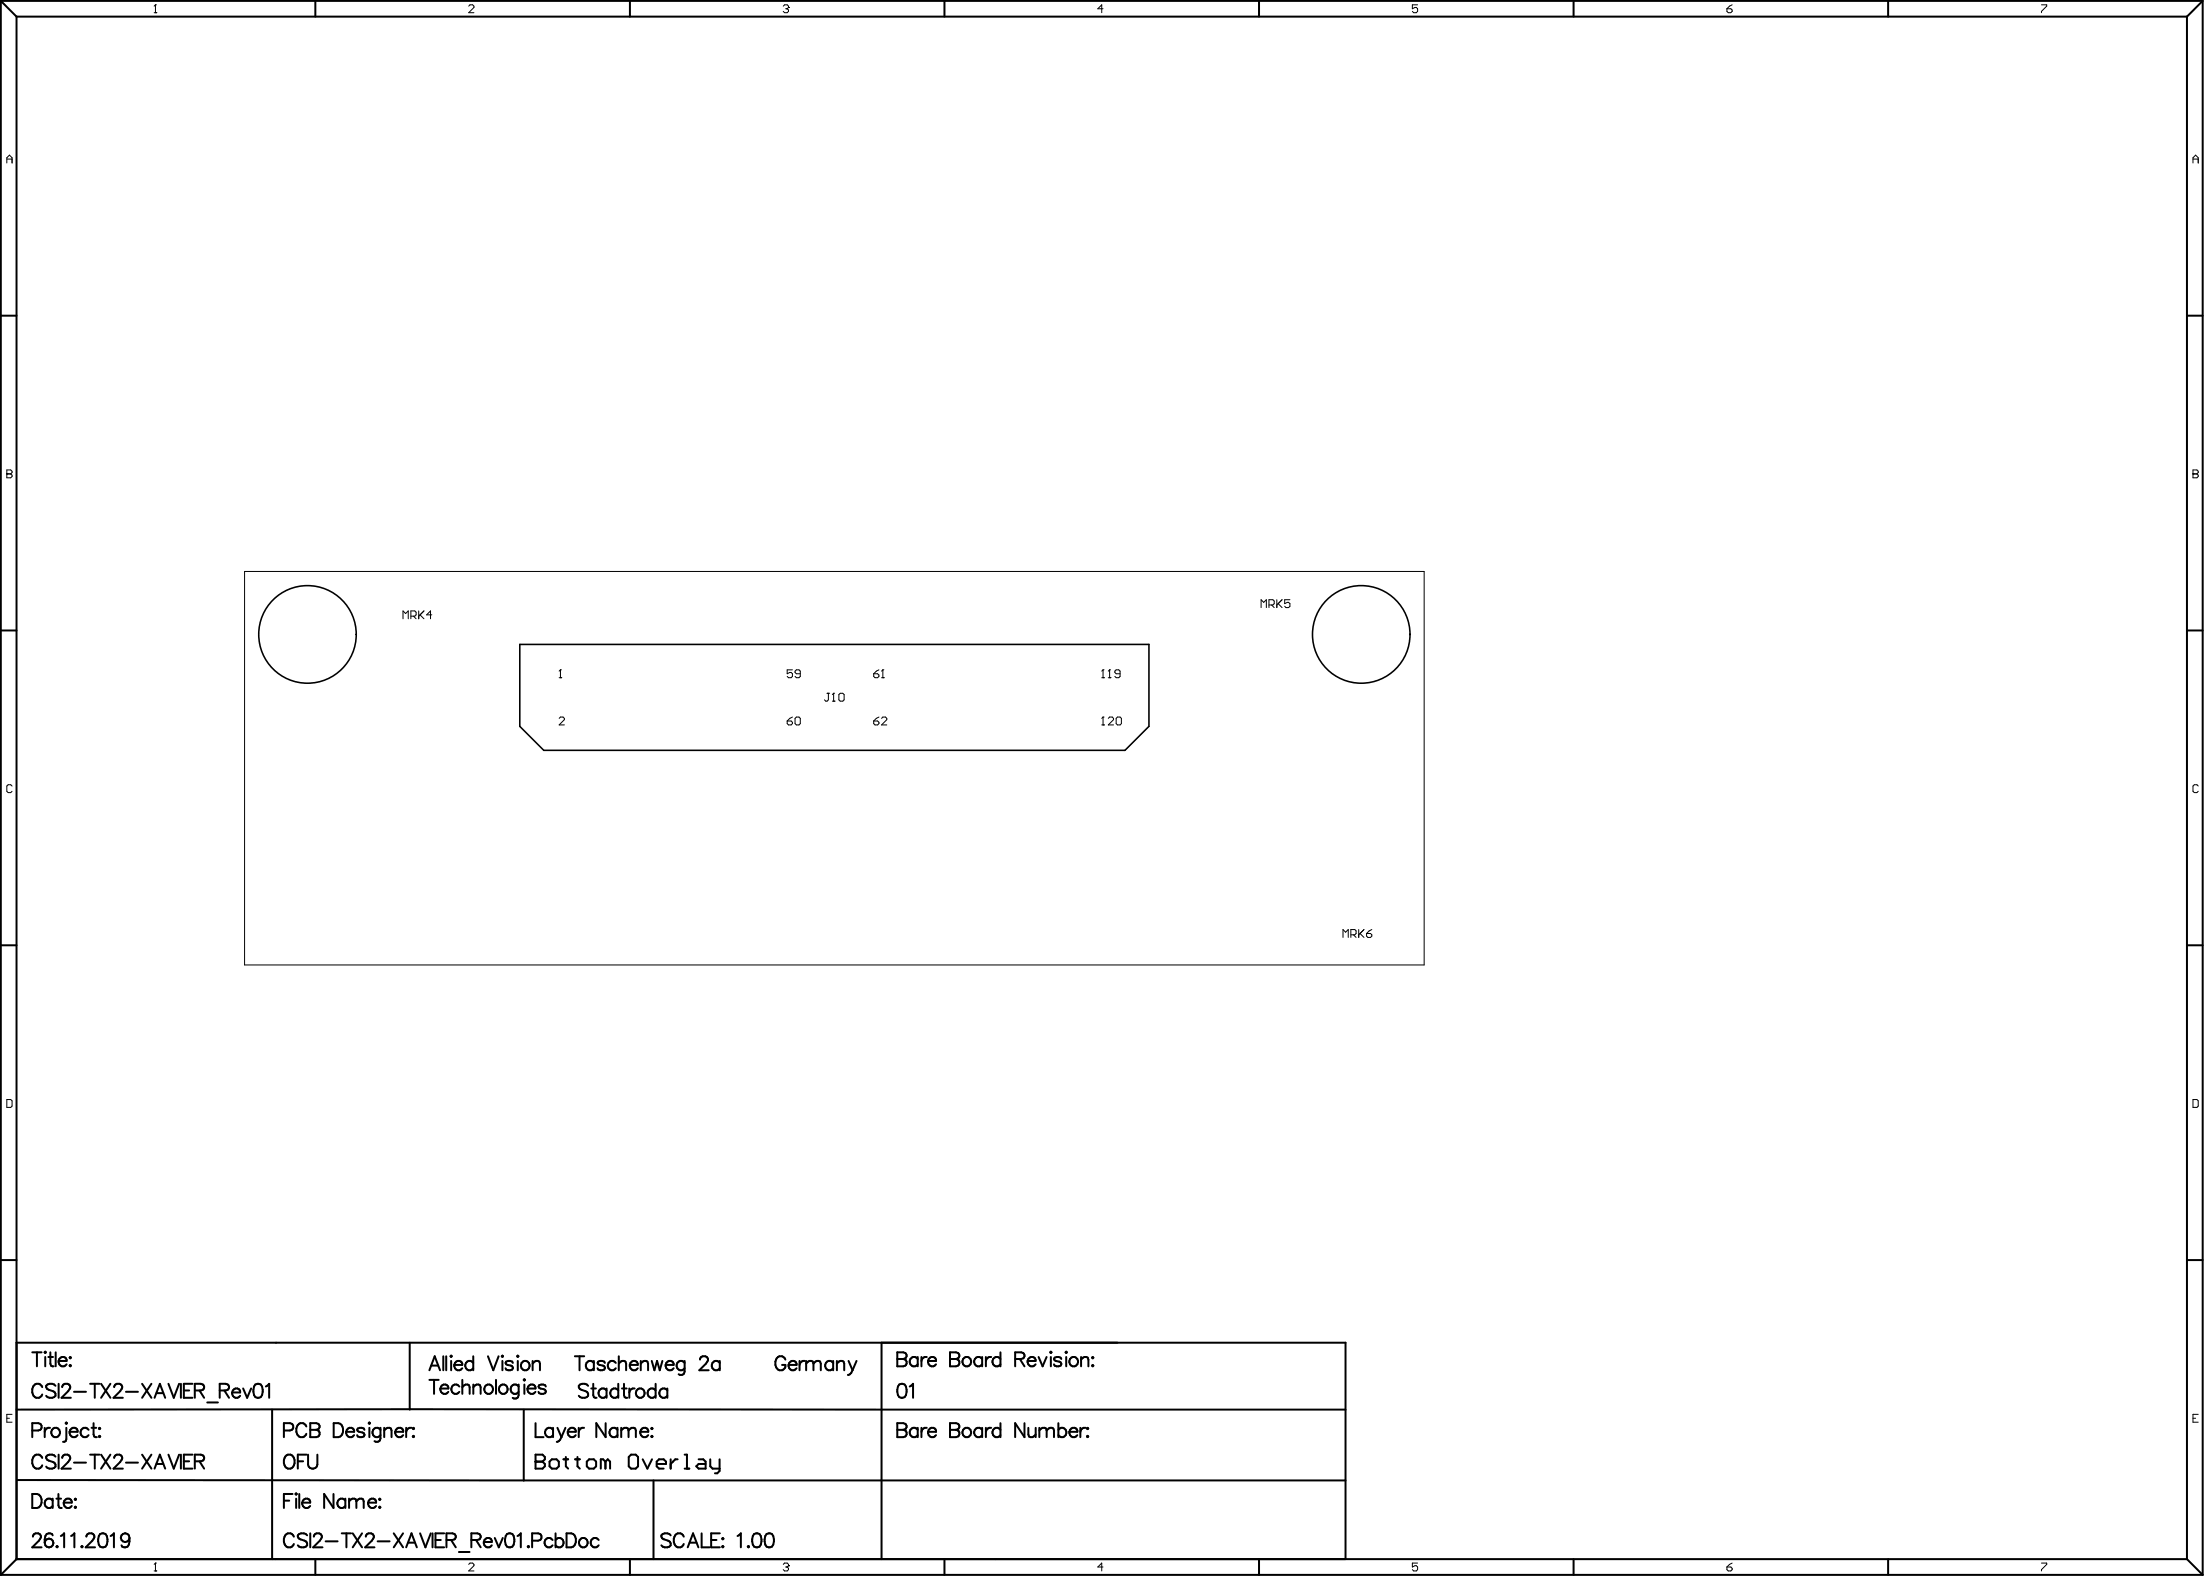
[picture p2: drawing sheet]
<svg xmlns="http://www.w3.org/2000/svg" width="467mm" height="334mm" viewBox="0 0 467 334" stroke-linecap="round" stroke-linejoin="round" font-family="sans-serif">
<g fill="none" stroke="#000" stroke-width=".42">
<path d="M.2 .2v333.1M.2 .2l3.3 3.3M.2 .2h466M3.5 3.5v326.4M3.5 3.5h459.4M66.8 .2v3.3M133.3 .2v3.3M199.9 .2v3.3M266.5 .2v3.3M333.1 .2v3.3M399.7 .2v3.3M462.9 3.5v326.4"/>
<path d="M466.2 .2l-3.3 3.3M466.2 .2v333.1M.2 66.8h3.3M462.9 66.8h3.3M.2 133.4h3.3M462.9 133.4h3.3M.2 200h3.3M462.9 200h3.3M.2 266.7h3.3M462.9 266.7h3.3M3.5 284.1h281.3v45.8M3.5 298.3h281.3"/>
<path d="M6.8 286.2h2M7.8 286.2v2.9M8.9 293.6a1.09 1.09 0 0 0-1.2-.8 1.09 1.09 0 0 0-.9 1.2 1.3 1.3 0 0 0 .3 1.4 1.3 1.3 0 0 0 1.4 .3l.4-.6M9.4 286.2l.2-.2 .1 .2-.1 .1zM9.6 287.2v1.9M10.2 287.2h1M10.7 286.2v2.4l.1 .4 .6 .1M11.7 293.3a1.3 1.3 0 0 0-1.9 0 .76 .76 0 0 0 .5 .8l.9 .3a.72 .72 0 0 1 .5 .5 .72 .72 0 0 1-.2 .8 1.36 1.36 0 0 1-1.7-.3M11.8 286.2v2.9M12.4 288a.93 .93 0 0 0 .6 1.1 .93 .93 0 0 0 1.1-.4M12.4 292.8v3M12.8 287.3a.78 .78 0 0 1 .9-.1 .78 .78 0 0 1 .4 .8h-1.7z"/>
<path d="M13.2 293.6l.2-.6 .9-.2a.72 .72 0 0 1 .4 1.2l-1.7 1.8h2M14.9 287.2l.1 .1-.1 .2-.2-.2zM14.9 288.9l.1 .1-.1 .1-.2-.1zM15.7 294.5h2.5M19.1 292.8h1.9M20.1 292.8v3M21.4 292.8l2 3M23.4 292.8l-2 3M24.2 293.6l.3-.6 .8-.2a.72 .72 0 0 1 .4 1.2l-1.7 1.8h2M26.7 294.5h2.5M30.1 292.8l1.9 3M32 292.8l-1.9 3"/>
<path d="M32.7 295.8l1.1-3 1.2 3M33.1 294.8h1.4M35.7 292.8l1.1 3 1.1-3M38.3 292.8v3M38.9 294.3h1.1M40.7 292.8h-1.8v3h1.8M41.2 294.3l1.7-.2a.68 .68 0 0 0 0-1.1l-1.7-.2v3M42.2 294.3l1 1.5M43.9 296.8h2.2M46.5 294.3l1.7-.2a.68 .68 0 0 0 0-1.1l-1.7-.2v3M47.5 294.3l1 1.5M49.1 294.7a.93 .93 0 0 0 .6 1 .93 .93 0 0 0 1.1-.3"/>
<path d="M49.6 294a.78 .78 0 0 1 .8-.1 .78 .78 0 0 1 .4 .8h-1.7zM51.5 293.8l.8 2 .9-2M54.1 293a.96 .96 0 0 1 1.4 .4 2.45 2.45 0 0 1-.3 2.3 .96 .96 0 0 1-1.4-.5 2.45 2.45 0 0 1 .3-2.2zM56.3 293.4l.7-.6v3M57.6 298.3v31.6M86.7 284.1v14.2M90.9 292h2M90.9 290l1.1-3 1.1 3M91.3 289h1.4M91.9 292v3M93.2 293.8a.93 .93 0 0 0 .6 1.1 .93 .93 0 0 0 1.1-.4M93.4 293.4a.82 .82 0 0 1 .9-.4 .82 .82 0 0 1 .6 .8h-1.7z"/>
<path d="M93.8 287v3M94.5 287v3M95.5 288v2M95.5 286.9l.1 .1-.1 .2-.1-.2zM96.2 288.8a.93 .93 0 0 0 .5 1.1 .93 .93 0 0 0 1.1-.3M96.6 288.1a.78 .78 0 0 1 .9 0 .78 .78 0 0 1 .3 .7h-1.6zM97.2 293.4a.94 .94 0 0 0-1.4-.1 .94 .94 0 0 0 0 1.4 .94 .94 0 0 0 1.4-.2M97.9 293.6l.7-.6 .7 .1 .1 .5v1.4M97.9 292v3M100.2 288.4a.94 .94 0 0 0-1.4-.1 .94 .94 0 0 0 0 1.4 .94 .94 0 0 0 1.4-.1M100.2 287v3M100.2 293.6l.7-.6 .7 .1 .1 .5v1.4"/>
<path d="M100.2 293v2M103.3 287l1.1 3 1.1-3M105 292v3M106.3 286.9l.2 .1-.2 .2-.1-.2zM106.3 288v2M108.6 288.4a.89 .89 0 0 0-1.6 0l.4 .4 1 .3 .2 .5a.89 .89 0 0 1-1.6 0M109.6 286.9l.1 .1-.1 .2-.1-.2zM109.6 288v2M109.8 293.4a.94 .94 0 0 0-1.4-.1 .94 .94 0 0 0 0 1.4 .94 .94 0 0 0 1.4-.2M109.8 293v2.3a.78 .78 0 0 1-.5 .6 .78 .78 0 0 1-.8-.1M110.9 298.3v15M111 291.9l.1 .1-.1 .2-.1-.2z"/>
<path d="M111 293v2M111.7 293.8a.93 .93 0 0 0 .5 1.1 .93 .93 0 0 0 1.1-.4M111.8 293.4a.82 .82 0 0 1 .9-.4 .82 .82 0 0 1 .6 .8h-1.6zM112.7 288.6l.7-.6 .7 .1 .2 .5v1.4M112.7 288v2M115.5 293.4a.89 .89 0 0 0-1.5 0l.1 .3 1.3 .4 .1 .4a.89 .89 0 0 1-1.5 0M121.7 287h2M122.7 287v3M124.5 293.3a1.3 1.3 0 0 0-2 0 .75 .75 0 0 0 .6 .8l.8 .3a.72 .72 0 0 1 .6 .5 .72 .72 0 0 1-.3 .8 1.36 1.36 0 0 1-1.7-.3M125.1 293.8h1M125.6 292.8v2.4l.1 .5 .6 .1M125.7 288.4a.94 .94 0 0 0-1.4-.1 .94 .94 0 0 0 0 1.4 .94 .94 0 0 0 1.4-.1"/>
<path d="M125.7 288v2M128 288.4a.89 .89 0 0 0-1.5 0l.4 .4 1 .3 .1 .5a.89 .89 0 0 1-1.5 0M128.4 294.3a.94 .94 0 0 0-1.4-.2 .94 .94 0 0 0 0 1.4 .94 .94 0 0 0 1.4-.1M128.4 293.8v2M130.3 288.4a.94 .94 0 0 0-1.3-.1 .94 .94 0 0 0 0 1.4 .94 .94 0 0 0 1.3-.1M130.9 294.3a.94 .94 0 0 0-1.4-.2 .94 .94 0 0 0 0 1.4 .94 .94 0 0 0 1.4-.1M130.9 292.8v3M131 288.6l.7-.6 .7 .1 .1 .5v1.4M131 287v3M131.7 293.8h.9M132.1 292.8v2.4l.1 .5 .6 .1M133.2 293.8v2"/>
<path d="M133.3 288.8a.93 .93 0 0 0 .6 1.1 .93 .93 0 0 0 1.1-.3M133.7 288.1a.78 .78 0 0 1 .9 0 .78 .78 0 0 1 .4 .7h-1.7zM134.3 293.8a.95 .95 0 0 0-1.1 .9M135.6 288.6l.7-.6 .7 .1 .2 .5v1.4M135.6 288v2M138 288l.5 2 .6-2 .5 2 .6-2M138.8 294.3a.94 .94 0 0 0-1.4-.2 .94 .94 0 0 0 0 1.4 .94 .94 0 0 0 1.4-.1M138.8 292.8v3M140.9 288.8a.93 .93 0 0 0 .6 1.1 .93 .93 0 0 0 1.1-.3M141.3 294.3a.94 .94 0 0 0-1.4-.2 .94 .94 0 0 0 0 1.4 .94 .94 0 0 0 1.4-.1M141.3 293.8v2M141.3 288.1a.78 .78 0 0 1 .9 0 .78 .78 0 0 1 .4 .7h-1.7z"/>
<path d="M144.9 288.4a.94 .94 0 0 0-1.4-.1 .94 .94 0 0 0 0 1.4 .94 .94 0 0 0 1.4-.1M144.9 288v2.3a.78 .78 0 0 1-.4 .6 .78 .78 0 0 1-.9-.1M148.2 287.7l.2-.5 .9-.2a.72 .72 0 0 1 .4 1.1l-1.7 1.9h2M152.4 288.4a.94 .94 0 0 0-1.4-.1 .94 .94 0 0 0 0 1.4 .94 .94 0 0 0 1.4-.1M152.4 288v2M166.2 287.7a1.09 1.09 0 0 0-1.2-.7 1.09 1.09 0 0 0-.9 1.1 1.3 1.3 0 0 0 .3 1.5 1.3 1.3 0 0 0 1.4 .2l.4-.5v-.5h-.7M166.9 288.8a.93 .93 0 0 0 .6 1.1 .93 .93 0 0 0 1.1-.3M167.1 288.4a.82 .82 0 0 1 .9-.4 .82 .82 0 0 1 .6 .8h-1.7zM169.2 288v2M170.4 288a.95 .95 0 0 0-1.2 .8M170.6 288.6l.7-.6 .7 .1 .2 .5M170.6 288v2"/>
<path d="M172.2 288.6l.7-.6 .7 .1 .1 .5v1.4M172.2 288.6v1.4M176.4 288.4a.94 .94 0 0 0-1.4-.1 .94 .94 0 0 0 0 1.4 .94 .94 0 0 0 1.4-.1M176.4 288v2M177.1 288.6l.7-.6 .8 .1 .1 .5v1.4M177.1 288v2M179.6 288l.9 2M180.5 290a1.14 1.14 0 0 1-1 1M181.3 288l-.8 2M186.6 284.1v45.8M189.9 286.2l1.7 .1a.68 .68 0 0 1 0 1.2l-.4 .1a.78 .78 0 0 1 .7 .8 .78 .78 0 0 1-.7 .7h-1.3zM189.9 287.6h1.3"/>
<path d="M190.3 293a.96 .96 0 0 1 1.5 .4 2.45 2.45 0 0 1-.3 2.3 .96 .96 0 0 1-1.4-.5 2.45 2.45 0 0 1 .2-2.2zM192.6 293.4l.7-.6v3M194.3 287.6a.94 .94 0 0 0-1.4-.1 .94 .94 0 0 0 0 1.4 .94 .94 0 0 0 1.4-.2M194.3 287.2v1.9M195 287.2v1.9M196.2 287.2a.95 .95 0 0 0-1.2 .8M196.4 288a.93 .93 0 0 0 .6 1.1 .93 .93 0 0 0 1.1-.4M196.9 287.3a.78 .78 0 0 1 .8-.1 .78 .78 0 0 1 .4 .8h-1.7zM201.1 286.2l1.7 .1a.68 .68 0 0 1 0 1.2l-.4 .1a.78 .78 0 0 1 .7 .8 .78 .78 0 0 1-.7 .7h-1.3zM201.1 287.6h1.3M207.9 287.6a.94 .94 0 0 0-1.4-.1 .94 .94 0 0 0 0 1.4 .94 .94 0 0 0 1.4-.2M207.9 287.2v1.9"/>
<path d="M208.7 287.2v1.9M209.8 287.2a.95 .95 0 0 0-1.1 .8M211.8 287.6a.94 .94 0 0 0-1.4-.1 .94 .94 0 0 0 0 1.4 .94 .94 0 0 0 1.4-.2M211.8 286.2v2.9M214.9 287.6l1.7-.1a.68 .68 0 0 0 0-1.2l-1.7-.1v2.9M215.9 287.6l1 1.5M217.5 288a.93 .93 0 0 0 .6 1.1 .93 .93 0 0 0 1.1-.4M217.9 287.3a.78 .78 0 0 1 .9-.1 .78 .78 0 0 1 .4 .8h-1.7zM219.8 287.2l.9 1.9 .8-1.9M222.3 286.2l.1-.2 .2 .2-.2 .1zM222.4 287.2v1.9M224.6 287.6a.89 .89 0 0 0-1.5 0l.1 .3 1.3 .4 .1 .4a.89 .89 0 0 1-1.5 0"/>
<path d="M225.5 286.2l.2-.2 .1 .2-.1 .1zM225.7 287.2v1.9M228.8 287.7l.7-.5 .7 .1 .2 .4v1.4M228.8 287.2v1.9M231.2 287.3l.1-.1 .1 .1-.1 .2zM231.3 288.9l.1 .1-.1 .1-.1-.1zM3.6 313.2l107.3 .1M6.8 316.2h1a1.58 1.58 0 0 1 1 1.4 1.58 1.58 0 0 1-1 1.5h-1zM6.8 302.7h1.3a.78 .78 0 0 0 .7-.8 .78 .78 0 0 0-.7-.7h-1.3v2.9M8.9 308.5a1.09 1.09 0 0 0-1.2-.7 1.09 1.09 0 0 0-.9 1.2 1.3 1.3 0 0 0 .3 1.4 1.3 1.3 0 0 0 1.4 .3l.4-.6M9.5 302.2v1.9M10.6 302.2a.95 .95 0 0 0-1.1 .8"/>
<path d="M11.2 317.6a.94 .94 0 0 0-1.4-.2 .94 .94 0 0 0 0 1.4 .94 .94 0 0 0 1.4-.1M11.2 317.1v2M11.7 308.3a1.3 1.3 0 0 0-1.9 0 .76 .76 0 0 0 .5 .8l.9 .3a.72 .72 0 0 1 .5 .5 .72 .72 0 0 1-.2 .8 1.36 1.36 0 0 1-1.7-.3M11.9 317.1h1M12.4 316.2v2.4l.1 .4 .6 .1M12.4 307.8v3M13.2 308.5l.2-.5 .9-.2a.72 .72 0 0 1 .4 1.2l-1.7 1.8h2M13.5 318a.93 .93 0 0 0 .5 1 .93 .93 0 0 0 1.2-.3M13.9 317.3a.78 .78 0 0 1 .9-.1 .78 .78 0 0 1 .4 .8h-1.7zM14 302.2v2.4l-.1 .4-.6 .1M14 301l.2 .2-.2 .1-.1-.1zM14.7 303a.93 .93 0 0 0 .6 1.1 .93 .93 0 0 0 1.1-.4"/>
<path d="M14.9 302.6a.82 .82 0 0 1 .9-.5 .82 .82 0 0 1 .6 .9h-1.7zM15.7 309.5h2.5M16 317.1l.1 .2-.1 .1-.2-.1zM16 318.8l.1 .2-.1 .1-.2-.1zM18.7 302.6a.94 .94 0 0 0-1.3-.2 .94 .94 0 0 0 0 1.4 .94 .94 0 0 0 1.3-.1M19.1 307.8h1.9M19.4 302.2h1M19.8 301.2v2.4l.1 .4 .6 .1M20.1 307.8v3M21.1 302.2l.1 .1-.1 .1-.2-.1zM21.1 303.9l.1 .1-.1 .1-.2-.1zM21.4 307.8l2 3"/>
<path d="M23.4 307.8l-2 3M24.2 308.5l.3-.5 .8-.2a.72 .72 0 0 1 .4 1.2l-1.7 1.8h2M26.7 309.5h2.5M30.1 307.8l1.9 3M32 307.8l-1.9 3M32.7 310.8l1.1-3 1.2 3M33.1 309.8h1.4M35.7 307.8l1.1 3 1.1-3M38.3 307.8v3M38.9 309.2h1.1M40.7 307.8h-1.8v3h1.8M41.2 309.2l1.7-.1a.68 .68 0 0 0 0-1.1l-1.7-.2v3"/>
<path d="M42.2 309.2l1 1.6M60.1 302.7h1.3a.78 .78 0 0 0 .7-.8 .78 .78 0 0 0-.7-.7h-1.3v2.9M60.1 317.6h1.1M60.7 308a1.13 1.13 0 0 1 1.6 1 1.3 1.3 0 0 1-.2 1.4 1.3 1.3 0 0 1-1.4 .3 1.8 1.8 0 0 1 0-2.7zM61.9 316.2h-1.8v2.9M62.5 316.2l.2-.2 .1 .2-.1 .1zM62.7 317.1v2M63 309.2h1.2M63.3 316.2v2.9M64 318a.93 .93 0 0 0 .5 1 .93 .93 0 0 0 1.2-.3M64.4 317.3a.78 .78 0 0 1 .9-.1 .78 .78 0 0 1 .4 .8h-1.7zM64.8 301.9a1.09 1.09 0 0 0-1.2-.7 1.09 1.09 0 0 0-.9 1.1 1.3 1.3 0 0 0 .3 1.4 1.3 1.3 0 0 0 1.4 .3l.4-.6"/>
<path d="M64.9 307.8h-1.9v3M65.2 307.8v2.1a1 1 0 0 0 1 .9 1 1 0 0 0 1-.9v-2.1M65.7 301.2l1.7 .1a.68 .68 0 0 1 0 1.1l-.5 .2a.78 .78 0 0 1 .8 .8 .78 .78 0 0 1-.8 .7h-1.2zM65.7 302.6h1.2M70.6 316.2v2.9l-2-2.9v2.9M70.6 301.2h1a1.58 1.58 0 0 1 1 1.5 1.58 1.58 0 0 1-1 1.4h-1zM73.1 317.6a.94 .94 0 0 0-1.4-.2 .94 .94 0 0 0 0 1.4 .94 .94 0 0 0 1.4-.1M73.1 317.1v2M73.3 303a.93 .93 0 0 0 .5 1.1 .93 .93 0 0 0 1.2-.4M73.7 302.3a.78 .78 0 0 1 .9-.1 .78 .78 0 0 1 .4 .8h-1.7zM73.9 317.7l.7-.6 .7 .2 .1 .4M73.9 317.1v2"/>
<path d="M75.4 317.7l.7-.6 .7 .2 .2 .4v1.4M75.4 317.7v1.4M77.1 302.6a.89 .89 0 0 0-1.5 0l.4 .4 1 .3 .1 .4a.89 .89 0 0 1-1.5 0M77.9 318a.93 .93 0 0 0 .6 1 .93 .93 0 0 0 1.1-.3M78.2 301l.1 .2-.1 .1-.2-.1zM78.2 302.2v1.9M78.3 317.3a.78 .78 0 0 1 .9-.1 .78 .78 0 0 1 .4 .8h-1.7zM80.2 317.3l.2-.2 .1 .2-.1 .1zM80.4 318.8l.1 .2-.1 .1-.2-.1zM80.5 302.6a.94 .94 0 0 0-1.4-.2 .94 .94 0 0 0 0 1.4 .94 .94 0 0 0 1.4-.1M80.5 302.2v2.2a.78 .78 0 0 1-.4 .7 .78 .78 0 0 1-.8-.1M81.3 302.7l.7-.5 .7 .1 .2 .4v1.4"/>
<path d="M81.3 302.2v1.9M83.7 303a.93 .93 0 0 0 .5 1.1 .93 .93 0 0 0 1.1-.4M83.8 302.6a.82 .82 0 0 1 .9-.5 .82 .82 0 0 1 .6 .9h-1.6zM86 302.2v1.9M87.1 302.2a.95 .95 0 0 0-1.1 .8M87.5 302.2l.2 .1-.2 .1-.1-.1zM87.5 303.9l.2 .1-.2 .1-.1-.1zM110.9 313.3h173.9M113.4 301.2v2.9h1.6M113.4 307.8h1.4l.5 .5v.5l-.5 .5 .5 .5v.5l-.5 .5h-1.4zM113.4 309.3h1.4M116.8 308.8h1l.5 .5v1l-.5 .5h-1l-.5-.5v-1z"/>
<path d="M117.1 302.6a.94 .94 0 0 0-1.4-.2 .94 .94 0 0 0 0 1.4 .94 .94 0 0 0 1.4-.1M117.1 302.2v1.9M118 302.2l.8 1.9M118.8 304.1a1.13 1.13 0 0 1-.9 1M119.3 308.8h1M119.7 302.2l-.9 1.9M119.8 308.3v2l.5 .5M120.2 303a.93 .93 0 0 0 .5 1.1 .93 .93 0 0 0 1.2-.4M120.6 302.3a.78 .78 0 0 1 .9-.1 .78 .78 0 0 1 .4 .8h-1.7zM121.7 308.8h1M122.2 308.3v2l.5 .5M122.5 302.2v1.9"/>
<path d="M123.6 302.2a.95 .95 0 0 0-1.1 .8M124.7 308.8h1l.5 .5v1l-.5 .5h-1l-.5-.5v-1zM128.1 309.3l-.4-.5h-.5v2M128.1 309.3v1.5M128.1 309.3l.5-.5 .5 .5v1.5M128.2 301.2v2.9l-2-2.9v2.9M130.7 302.6a.94 .94 0 0 0-1.4-.2 .94 .94 0 0 0 0 1.4 .94 .94 0 0 0 1.4-.1M130.7 302.2v1.9M131.5 302.7l.7-.5 .7 .1 .1 .4M131.5 302.2v1.9M133 302.7l.7-.5 .7 .1 .2 .4v1.4M133 302.7v1.4"/>
<path d="M133.6 307.8h1l.5 .5v2l-.5 .5h-1l-.5-.5v-2zM135.5 303a.93 .93 0 0 0 .6 1.1 .93 .93 0 0 0 1.1-.4M135.9 302.3a.78 .78 0 0 1 .9-.1 .78 .78 0 0 1 .4 .8h-1.7zM136 308.8l1 2 1-2M138 302.2l.1 .1-.1 .1-.2-.1zM138 303.9l.1 .1-.1 .1-.2-.1zM138.3 313.3v16.6M139 309.8h2v-.5l-.5-.5h-1l-.5 .5v1l.5 .5h1M142 308.8v2M143.4 308.8h-.5l-.9 1M144.9 310.8h1M144.9 307.8h.5v3"/>
<path d="M147.9 308.8h1l.5 .5v1.5h-1.5l-.5-.5 .5-.5h1.5M150.3 308.8v1.5l.5 .5h1.5M152.3 308.8v2.5l-.5 .5h-.5M189.9 301.2l1.7 .1a.68 .68 0 0 1 0 1.1l-.4 .2a.78 .78 0 0 1 .7 .8 .78 .78 0 0 1-.7 .7h-1.3zM189.9 302.6h1.3M194.3 302.6a.94 .94 0 0 0-1.4-.2 .94 .94 0 0 0 0 1.4 .94 .94 0 0 0 1.4-.1M194.3 302.2v1.9M195 302.2v1.9M196.2 302.2a.95 .95 0 0 0-1.2 .8M196.4 303a.93 .93 0 0 0 .6 1.1 .93 .93 0 0 0 1.1-.4M196.9 302.3a.78 .78 0 0 1 .8-.1 .78 .78 0 0 1 .4 .8h-1.7zM201.1 301.2l1.7 .1a.68 .68 0 0 1 0 1.1l-.4 .2a.78 .78 0 0 1 .7 .8 .78 .78 0 0 1-.7 .7h-1.3z"/>
<path d="M201.1 302.6h1.3M207.9 302.6a.94 .94 0 0 0-1.4-.2 .94 .94 0 0 0 0 1.4 .94 .94 0 0 0 1.4-.1M207.9 302.2v1.9M208.7 302.2v1.9M209.8 302.2a.95 .95 0 0 0-1.1 .8M211.8 302.6a.94 .94 0 0 0-1.4-.2 .94 .94 0 0 0 0 1.4 .94 .94 0 0 0 1.4-.1M211.8 301.2v2.9M216.9 301.2v2.9l-2-2.9v2.9M217.7 302.2v1.4l.1 .4 .7 .1 .7-.5M219.2 302.2v1.9M220 302.7l.7-.5 .7 .1 .1 .4M220 302.2v1.9"/>
<path d="M221.5 302.7l.7-.5 .8 .1 .1 .4v1.4M221.5 302.7v1.4M224 302.6a.94 .94 0 0 1 1.4-.2 .94 .94 0 0 1 0 1.4 .94 .94 0 0 1-1.4-.1M224 301.2v2.9M226.3 303a.93 .93 0 0 0 .6 1.1 .93 .93 0 0 0 1.1-.4M226.8 302.3a.78 .78 0 0 1 .8-.1 .78 .78 0 0 1 .4 .8h-1.7zM228.7 302.2v1.9M229.8 302.2a.95 .95 0 0 0-1.1 .8M230.2 302.2l.1 .1-.1 .1-.1-.1zM230.2 303.9l.1 .1-.1 .1-.1-.1zM.2 333.3h466M3.5 329.9l-3.3 3.4"/>
<path d="M3.5 329.9h459.4M7 325.2l.3-.6 .8-.1a.72 .72 0 0 1 .4 1.1l-1.7 1.8h2M11.2 324.9a.87 .87 0 0 0-1.3-.3l-.3 .5-.1 1.4M12.1 327.2l.1 .1-.1 .1-.2-.1zM12.9 325.1l.7-.6v2.9M15 325.1l.7-.6v2.9M17.4 327.2l.1 .1-.1 .1-.2-.1zM18.3 325.2l.3-.6 .8-.1a.72 .72 0 0 1 .4 1.1l-1.7 1.8h2M21.2 324.6a.96 .96 0 0 1 1.4 .5 2.45 2.45 0 0 1-.3 2.2 .96 .96 0 0 1-1.4-.4 2.45 2.45 0 0 1 .3-2.3zM23.4 325.1l.7-.6v2.9M27.4 325.5l-.1 1.4a.86 .86 0 0 1-.8 .6 .86 .86 0 0 1-.8-.5M62.2 325.2a1.09 1.09 0 0 0-1.2-.7 1.09 1.09 0 0 0-.9 1.1 1.3 1.3 0 0 0 .3 1.4 1.3 1.3 0 0 0 1.4 .3l.4-.6"/>
<path d="M65 324.9a1.3 1.3 0 0 0-2 0 .76 .76 0 0 0 .6 .9l.8 .2a.72 .72 0 0 1 .6 .6 .72 .72 0 0 1-.3 .7 1.36 1.36 0 0 1-1.7-.3M65.7 324.5v2.9M66.4 325.2l.3-.6 .9-.1a.72 .72 0 0 1 .4 1.1l-1.7 1.8h2M66.8 329.9v3.4M68.9 326.2h2.6M72.3 324.5h2M73.3 324.5v2.9M74.7 324.5l1.9 2.9M76.6 324.5l-1.9 2.9M77.4 325.2l.3-.6 .9-.1a.72 .72 0 0 1 .4 1.1l-1.7 1.8h2M79.9 326.2h2.6M83.3 324.5l2 2.9"/>
<path d="M85.3 324.5l-2 2.9M86 327.4l1.1-2.9 1.1 2.9M86.4 326.5h1.4M88.9 324.5l1.1 2.9 1.2-2.9M91.6 324.5v2.9M92.2 325.9h1.1M94 324.5h-1.8v2.9h1.8M94.5 325.9l1.7-.1a.69 .69 0 0 0 0-1.2l-1.7-.1v2.9M95.5 325.9l1 1.5M97.1 328.4h2.3M99.8 325.9l1.7-.1a.69 .69 0 0 0 0-1.2l-1.7-.1v2.9M100.8 325.9l.9 1.5"/>
<path d="M102.4 326.3a.93 .93 0 0 0 .6 1.1 .93 .93 0 0 0 1.1-.4M102.8 325.6a.78 .78 0 0 1 .9-.1 .78 .78 0 0 1 .4 .8h-1.7zM104.7 325.5l.9 1.9 .8-1.9M107.3 324.6a.96 .96 0 0 1 1.4 .5 2.45 2.45 0 0 1-.3 2.2 .96 .96 0 0 1-1.4-.4 2.45 2.45 0 0 1 .3-2.3zM109.5 325.1l.7-.6v2.9M111.8 327.2l.2 .1-.2 .1-.1-.1zM112.6 326h1.3a.78 .78 0 0 0 .7-.7 .78 .78 0 0 0-.7-.8h-1.3v2.9M117 325.9a.94 .94 0 0 0-1.4-.1 .94 .94 0 0 0 0 1.4 .94 .94 0 0 0 1.4-.2M117.6 325.9a.94 .94 0 0 1 1.4-.1 .94 .94 0 0 1 0 1.4 .94 .94 0 0 1-1.4-.2M117.6 324.5v2.9M119.9 324.5h1a1.58 1.58 0 0 1 1 1.5 1.58 1.58 0 0 1-1 1.4h-1zM126.7 325.9a.94 .94 0 0 0-1.4-.1 .94 .94 0 0 0 0 1.4 .94 .94 0 0 0 1.4-.2"/>
<path d="M133.3 329.9v3.4M142 324.9a1.3 1.3 0 0 0-2 0 .76 .76 0 0 0 .6 .9l.8 .2a.72 .72 0 0 1 .5 .6 .72 .72 0 0 1-.2 .7 1.36 1.36 0 0 1-1.7-.3M144.7 325.2a1.09 1.09 0 0 0-1.2-.7 1.09 1.09 0 0 0-.9 1.1 1.3 1.3 0 0 0 .3 1.4 1.3 1.3 0 0 0 1.4 .3l.4-.6M145.6 327.4l1.1-2.9 1.1 2.9M146 326.5h1.4M148.5 324.5v2.9h1.7M150.5 325.9h1.2M152.4 324.5h-1.9v2.9h1.9M153 325.5l.1 .1-.1 .2-.1-.2zM153 327.2l.1 .1-.1 .1-.1-.1zM156.1 325.1l.7-.6v2.9M158.4 327.2l.2 .1-.2 .1-.1-.1z"/>
<path d="M159.6 324.6a.96 .96 0 0 1 1.4 .5 2.45 2.45 0 0 1-.2 2.2 .96 .96 0 0 1-1.5-.4 2.45 2.45 0 0 1 .3-2.3zM162.3 324.6a.96 .96 0 0 1 1.4 .5 2.45 2.45 0 0 1-.3 2.2 .96 .96 0 0 1-1.4-.4 2.45 2.45 0 0 1 .3-2.3zM199.9 329.9v3.4M266.5 329.9v3.4M333.1 329.9v3.4M399.7 329.9v3.4M462.9 329.9l3.3 3.4"/>
<circle cx="103.4" cy="294" r=".98"/>
<circle cx="106.5" cy="294" r=".96"/>
<circle cx="111.1" cy="289" r=".98"/>
<circle cx="135.5" cy="294.8" r=".98"/>
<circle cx="204.6" cy="288.2" r=".98"/>
<circle cx="227.2" cy="288.2" r=".98"/>
<circle cx="11.7" cy="303.2" r=".98"/>
<circle cx="204.6" cy="303.2" r=".98"/>
<circle cx="10.4" cy="326.5" r=".92"/>
<circle cx="26.5" cy="325.4" r=".92"/>
<circle cx="123.4" cy="326.5" r=".98"/>
</g>
<g fill="#000">
<circle cx="113.4" cy="309.3" r=".21"/>
<circle cx="3.5" cy="329.9" r=".21"/>
</g>
<g fill="none" stroke="#000" stroke-width=".21">
<path d="M32.6 2.7h.6M32.9 1h.1M32.9 1v1.7M32.9 1l-.3 .3M99.2 1.3l.3-.3h.5l.3 .3v.3l-1.1 1.1h1.1M165.8 1.3l.3-.3h.5l.3 .3v.3M166.3 1.9h.3M166.6 1.9l.3 .2v.3l-.3 .3h-.5l-.3-.3M166.9 1.6h.1M166.9 1.6l-.3 .3M233.5 1.9h-1.1l.8-.9v1.7M300.1 1h-1.1v.9l.8-.3 .3 .3v.5l-.3 .3h-.6l-.2-.3"/>
<path d="M365.5 1.9h.9l.2 .2v.3l-.2 .3h-.6l-.3-.3zM366.6 1l-.5 .3-.6 .6M432.1 1h1.1v.3l-1.1 1.1v.3M1.4 34.5v-1.1l.6-.6 .6 .6v1.1M1.4 33.7h1.2M464.2 34.5v-1.1l.5-.6 .6 .6v1.1M464.2 33.7h1.1M1.4 99.4h.9l.3 .3v.3l-.3 .3 .3 .3v.2l-.3 .3h-.9zM464.2 99.4h.8l.3 .3v.3l-.3 .3 .3 .3v.2l-.3 .3h-.8zM1.4 100.3h.1M1.4 100.3h.9M464.2 100.3h.1"/>
<path d="M464.2 100.3h.8M51.8 120.9h249.6v83.3h-249.6zM85.3 131v-1.7l.6 .5 .5-.5v1.7M87 130.4h.8l.3-.3v-.5l-.3-.3h-.8v1.7M87.5 130.4l.6 .6M88.6 129.3v1.7M88.9 130.1l.8 .9M89.7 129.3l-1.1 1.1M91.4 130.1h-1.1l.8-.8v1.7M266.9 128.6v-1.7l.6 .6 .5-.6v1.7M268.6 128h.8l.3-.3v-.5l-.3-.3h-.8v1.7M269.2 128l.5 .6"/>
<path d="M270.3 126.9v1.7M270.5 127.7l.9 .9M271.4 126.9l-1.1 1.1M273 126.9h-1.1v.8l.6-.2h.3l.2 .2v.6l-.2 .3h-.6l-.3-.3M118.4 152l.2-.3h.6l.3 .3v.3l-1.1 1.1h1.1M118.4 143.4h.5M118.6 141.8h.1M118.6 141.8v1.6M118.6 141.8l-.2 .2M166.6 152.6h.9l.2 .3v.2l-.2 .3h-.6l-.3-.3zM167.7 141.8h-1.1v.8l.9-.3 .2 .3v.5l-.2 .3h-.6l-.3-.3M167.7 151.7l-.5 .3-.6 .6"/>
<path d="M168.6 151.7h.5l.3 .3v1.1l-.3 .3h-.5l-.3-.3v-1.1zM169.4 142.6h-.8l-.3-.3v-.3l.3-.2h.5l.3 .2v1.1l-.3 .3h-.5l-.3-.3M175.1 146.7h.5M175.3 146.7v1.4l-.2 .3h-.3l-.3-.3M176.2 148.4h.5M176.5 146.7h.1M176.5 146.7v1.7M176.5 146.7l-.3 .3M177.8 146.7h.6l.3 .3v1.1l-.3 .3h-.6l-.2-.3v-1.1zM184.9 152.6h.9l.2 .3v.2l-.2 .3h-.6l-.3-.3zM184.9 142.6h.9l.2 .3v.2l-.2 .3h-.6l-.3-.3zM186 151.7l-.5 .3-.6 .6"/>
<path d="M186 141.8l-.5 .2-.6 .6M186.6 152l.3-.3h.5l.3 .3v.3l-1.1 1.1h1.1M186.6 143.4h.5M186.9 141.8h.1M186.9 141.8v1.6M186.9 141.8l-.3 .2M233.2 153.4h.6M233.2 143.4h.6M233.5 151.7h.1M233.5 141.8h.1M233.5 141.8v1.6M233.5 151.7v1.7"/>
<path d="M233.5 151.7l-.3 .3M233.5 141.8l-.3 .2M234.6 152l.3-.3h.5l.3 .3v.3l-1.1 1.1h1.1M234.6 143.4h.5M234.9 141.8h.1M234.9 141.8v1.6M234.9 141.8l-.3 .2M236.5 151.7h.6l.3 .3v1.1l-.3 .3h-.6l-.2-.3v-1.1zM237.1 142.6h-.8l-.3-.3v-.3l.3-.2h.5l.3 .2v1.1l-.3 .3h-.5l-.3-.3M2.6 166.3l-.3-.2h-.6l-.3 .2v1.2l.3 .2h.6l.3-.2M465.3 166.3l-.3-.2h-.5l-.3 .2v1.2l.3 .2h.5l.3-.2M284.3 198.4v-1.7l.5 .6 .6-.6v1.7"/>
<path d="M285.9 197.8h.9l.2-.3v-.5l-.2-.3h-.9v1.7M286.5 197.8l.5 .6M287.6 196.7v1.7M287.9 197.5l.8 .9M288.7 196.7l-1.1 1.1M289.3 197.5h.8l.3 .3v.3l-.3 .3h-.6l-.2-.3zM290.4 196.7l-.6 .3-.5 .5M1.4 232.7h.9l.3 .3v1.1l-.3 .3h-.9zM464.2 232.7h.8l.3 .3v1.1l-.3 .3h-.8zM2.6 299.3h-1.2v1.7h1.2M465.3 299.3h-1.1v1.7h1.1M1.4 300.1h.6"/>
<path d="M464.2 300.1h.5M32.6 332.4h.6M32.9 330.8h.1M32.9 330.8v1.6M32.9 330.8l-.3 .3M99.2 331.1l.3-.3h.5l.3 .3v.2l-1.1 1.1h1.1M165.8 331.1l.3-.3h.5l.3 .3v.2M166.3 331.6h.3M166.6 331.6l.3 .3v.3l-.3 .2h-.5l-.3-.2M166.9 331.3h.1M166.9 331.3l-.3 .3M233.5 331.6h-1.1l.8-.8v1.6"/>
<path d="M300.1 330.8h-1.1v.8l.5-.3h.3l.3 .3v.6l-.3 .2h-.6l-.2-.2M365.5 331.6h.9l.2 .3v.3l-.2 .2h-.6l-.3-.2zM366.6 330.8l-.5 .3-.6 .5M432.1 330.8h1.1v.3l-1.1 1.1v.2"/>
</g>
<g fill="none" stroke="#000" stroke-width=".33">
<path d="M110 136.4h133.2v17.3l-5.1 5.1h-123l-5.1-5.1z"/>
<circle cx="65.1" cy="134.3" r="10.3"/>
<circle cx="288.1" cy="134.3" r="10.3"/>
</g>
</svg>
